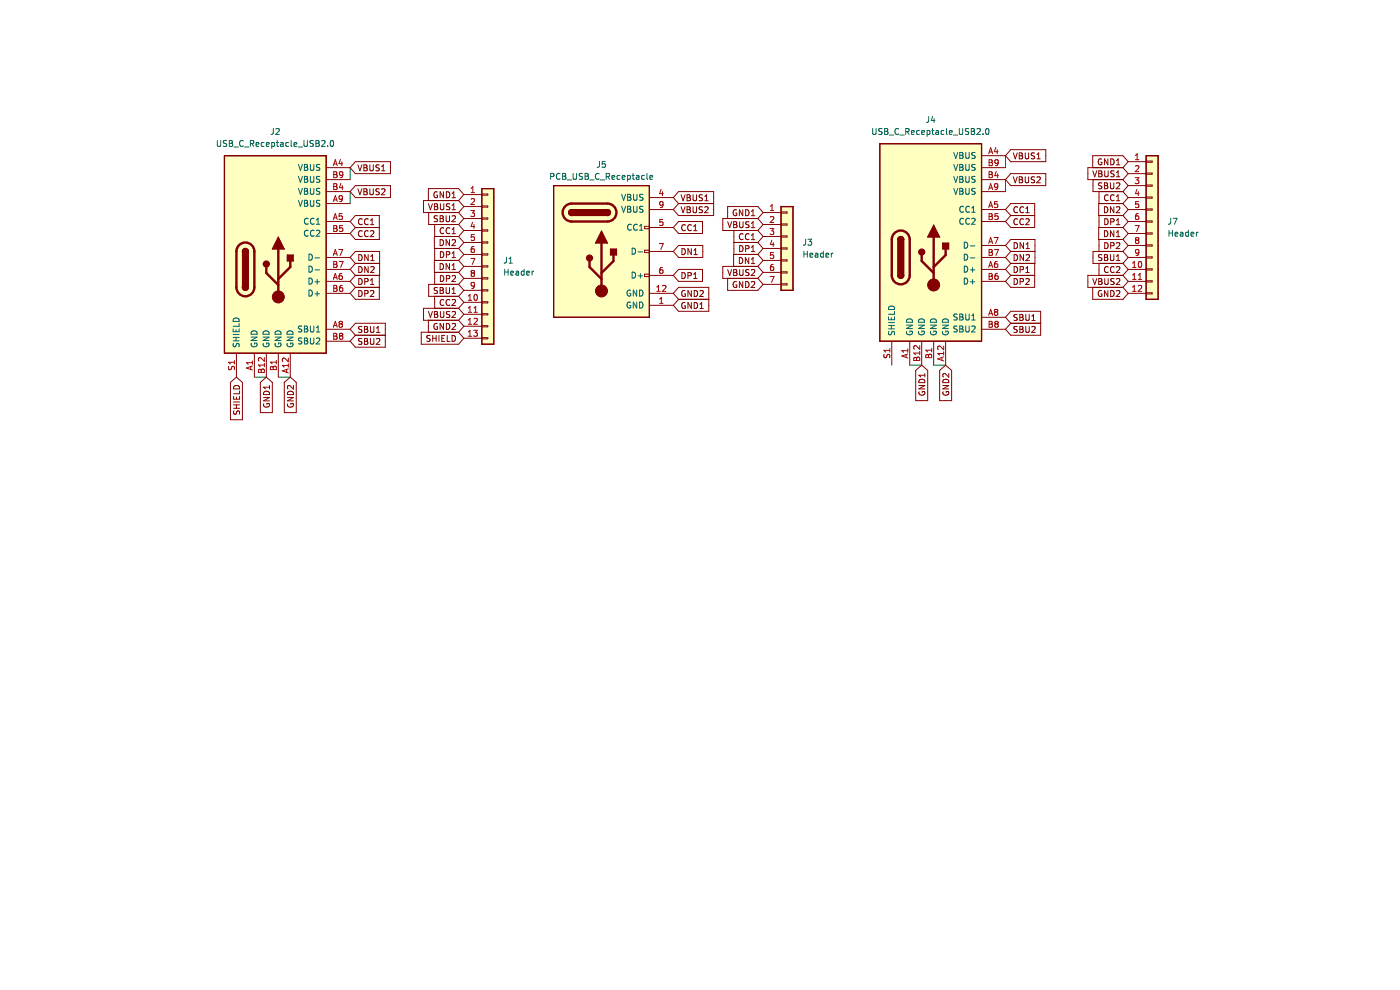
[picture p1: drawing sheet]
<svg xmlns="http://www.w3.org/2000/svg" width="297mm" height="210mm" viewBox="0 0 297 210" stroke-linecap="round" stroke-linejoin="round" font-family="sans-serif">
<path d="M102.2 40h2.6v33h-2.6z" fill-rule="evenodd" fill="#ffffc2"/>
<path d="M102.2 40h2.6v33h-2.6z" fill="none" stroke="#840000" stroke-width=".25"/>
<path d="M47.6 33h21.6v41.9h-21.6z" fill-rule="evenodd" fill="#ffffc2"/>
<path d="M47.6 33h21.6v41.9h-21.6z" fill="none" stroke="#840000" stroke-width=".25"/>
<path d="M117.4 39.4h20.4v27.9h-20.4z" fill-rule="evenodd" fill="#ffffc2"/>
<path d="M117.4 39.4h20.4v27.9h-20.4z" fill="none" stroke="#840000" stroke-width=".25"/>
<path d="M243.1 33h2.6v30.5h-2.6z" fill-rule="evenodd" fill="#ffffc2"/>
<path d="M243.1 33h2.6v30.5h-2.6z" fill="none" stroke="#840000" stroke-width=".25"/>
<path d="M165.7 43.8h2.5v17.8h-2.5z" fill-rule="evenodd" fill="#ffffc2"/>
<path d="M165.7 43.8h2.5v17.8h-2.5z" fill="none" stroke="#840000" stroke-width=".25"/>
<path d="M186.6 30.5h21.6v41.9h-21.6z" fill-rule="evenodd" fill="#ffffc2"/>
<path d="M47.6 33h21.6v41.9h-21.6zM186.6 30.5h21.6v41.9h-21.6zM102.2 40h2.6v33h-2.6zM51.4 61a.63 .63 0 0 0 .7 .6 .63 .63 0 0 0 .6-.6" fill="none" stroke="#840000" stroke-width=".25"/>
<path d="M74.3 35.6v2.5M213.3 33v2.6M213.3 38.1v2.5M74.3 40.6v2.6M193 77.5h2.5M198.1 77.5h2.5M54 80h2.5M59 80h2.6" fill="none" stroke="#009600" stroke-width=".21"/>
<g fill="none" stroke="#840000" stroke-width=".21">
<path d="M75.4 39.4h7.4v2.5h-7.4l-1.1-1.3zM75.4 34.3h7.4v2.5h-7.4l-1.1-1.2zM75.9 35l.5 1.2 .4-1.2M77.2 35h.4l.3 .2-.3 .4 .3 .1v.3l-.2 .2h-.5zM77.2 35.6h.4M78.5 35v1l.2 .2h.4l.1-.2v-1M80.5 35l-.7 .1v.3l.5 .3 .2 .3-.3 .2h-.5M80.9 36.2h.8M80.9 35.3l.4-.3v1.2M214.4 36.8h7.5v2.6h-7.5l-1.1-1.3zM214.4 31.8h7.5v2.5h-7.5l-1.1-1.3zM215 32.4l.4 1.3 .4-1.3"/>
<path d="M215 37.5l.4 1.3 .4-1.3M216.2 32.4h.4l.3 .3-.3 .3 .3 .1 .1 .4-.3 .2h-.5zM216.2 37.5h.4l.3 .2-.3 .4 .3 .1 .1 .3-.3 .3h-.5zM216.2 33h.4M216.2 38.1h.4M217.5 37.5v1l.2 .3 .4-.1 .1-.2v-1M217.5 32.4v1.1l.2 .2 .4-.1 .1-.1v-1.1M219.5 37.6h-.7v.4l.6 .2 .1 .3-.3 .3-.4-.1M219.5 32.5h-.7v.4l.6 .2 .1 .4-.3 .2-.4-.1M220 33.7h.7M220 32.8l.3-.4v1.3M220 37.6l.5-.1 .2 .4-.8 .9h.8"/>
<path d="M231.8 35.6v-2.6h6.4l1.1 1.3-1.1 1.3M231.8 36.2l.4 1.3 .5-1.3M231.9 38.1v2.5h6.3M233.1 36.2h.4l.3 .3-.3 .3 .3 .2v.3l-.2 .2h-.5zM233.1 36.8h.4M233.7 33.8a.58 .58 0 0 0-.7 .5 .58 .58 0 0 0 .8 .5v-.4h-.3M233.8 38.8l-.7 .1v.4l.5 .2 .2 .3-.3 .2h-.5M234.3 38.8h.4l.3 .2-.3 .4 .3 .1v.3l-.2 .2h-.5zM234.3 39.4h.4M234.4 36.2v1.1l.2 .2 .4-.1 .1-.1v-1.1M235 33.7v1.3l-.7-1.3v1.3M235.6 38.8v1l.2 .2h.4l.1-.2v-1"/>
<path d="M235.6 33.7a.64 .64 0 0 1 .8 .6 .64 .64 0 0 1-.8 .7zM236.4 36.3l-.7 .1v.3l.5 .3 .2 .3-.3 .2-.5-.1M236.8 38.9l.5-.1 .3 .3-.8 .9h.8M236.8 35h.8M236.8 34.1l.4-.4v1.3M236.8 36.6l.4-.4v1.3M236.8 37.5h.8M238.2 35.6h-7.4v2.5h7.4M238.2 35.6l1.1 1.2-1.1 1.3M238.2 38.1l1.1 1.3-1.1 1.2M75.4 45.7h5.1v5.1h-5.1l-1.1-1.3 1.1-1.2-1.1-1.3zM75.4 48.3h5.1"/>
<path d="M75.4 55.9h5.1M75.4 55.9l-1.1-1.3 1.1-1.3h5.1v5.1h-5.1M75.4 55.9l-1.1 1.2 1.1 1.3M75.4 58.4l-1.1 1.3 1.1 1.3M75.9 40l.5 1.3 .4-1.3M76.1 59.1a.64 .64 0 0 1 .7 .6 .64 .64 0 0 1-.7 .7zM76.1 54a.64 .64 0 0 1 .7 .6 .64 .64 0 0 1-.7 .7zM76.1 56.5a.64 .64 0 0 1 .7 .7 .64 .64 0 0 1-.7 .6zM76.8 46.5a.56 .56 0 0 0-.8 .5 .56 .56 0 0 0 .8 .5M76.8 49.1a.56 .56 0 0 0-.8 .5 .56 .56 0 0 0 .8 .5M77.2 40h.4l.3 .3-.3 .3 .3 .2v.3l-.2 .2h-.5zM77.2 40.6h.4"/>
<path d="M77.4 59.8l.6-.1v-.5l-.6-.1v1.3M78.1 46.5a.56 .56 0 0 0-.8 .5 .56 .56 0 0 0 .8 .5M78.1 49.1a.56 .56 0 0 0-.8 .5 .56 .56 0 0 0 .8 .5M78.1 54v1.3l-.7-1.3v1.3M78.1 56.5v1.3l-.7-1.3v1.3M78.5 40v1.1l.2 .2h.4l.1-.2v-1.1M78.6 47.7h.7M78.6 46.8l.4-.4v1.3M78.6 59.4l.4-.3v1.3M78.6 49.1l.5-.2 .2 .4-.8 .9h.8M78.6 55.3h.8M78.6 56.7l.5-.2 .3 .4-.8 .9h.8"/>
<path d="M78.6 54.4l.4-.4v1.3M80.5 40.1l-.7 .1v.3l.5 .3 .2 .3-.3 .2h-.5M80.5 58.4v5.1h-5.1l-1.1-1.3 1.1-1.2M80.9 40.2l.5-.2 .3 .4-.8 .9h.8M90.9 43.2l.4 1.3 .4-1.3M90.9 45.1v2.5h6.4M92.2 43.2h.4l.2 .3-.2 .3 .2 .1 .1 .3-.3 .3h-.4zM92.2 43.8h.4M92.2 47.6v2.6M92.2 52.7v2.5M92.8 40.7a.58 .58 0 0 0-.8 .6 .58 .58 0 0 0 .8 .5v-.4h-.2M92.8 45.8l-.6 .1v.3l.5 .3 .1 .3-.2 .2h-.5"/>
<path d="M93.4 55.9a.64 .64 0 0 1 .7 .6 .64 .64 0 0 1-.7 .7zM93.4 50.8a.64 .64 0 0 1 .7 .7 .64 .64 0 0 1-.7 .6zM93.4 45.8h.4l.2 .2-.2 .4 .2 .1 .1 .3-.2 .2h-.5zM93.4 46.4h.4M93.4 53.4a.64 .64 0 0 1 .8 .6 .64 .64 0 0 1-.8 .6zM93.4 43.2v1l.3 .3 .3-.1 .2-.2v-1M93.4 58.5a.64 .64 0 0 1 .8 .6 .64 .64 0 0 1-.8 .6zM94.1 40.7v1.2l-.7-1.2v1.2M94.2 48.4a.56 .56 0 0 0-.8 .5 .56 .56 0 0 0 .8 .5M94.6 45.8v1l.3 .2h.3l.2-.2v-1M94.7 40.7a.64 .64 0 0 1 .7 .6 .64 .64 0 0 1-.7 .6zM94.7 54h.6l.1-.5-.7-.1v1.2"/>
<path d="M94.7 59.1h.6l.1-.5-.7-.1v1.2M95.4 50.8v1.3l-.8-1.3v1.3M95.4 55.9v1.3l-.8-1.3v1.3M95.4 48.4a.56 .56 0 0 0-.8 .5 .56 .56 0 0 0 .8 .5M95.4 43.3h-.6v.4l.5 .2 .1 .3-.2 .3-.5-.1M95.9 51l.5-.2 .2 .4-.8 .9h.8M95.9 45.9l.5-.1 .2 .3-.8 .9h.8M95.9 58.6l.5-.1 .2 .3-.8 .9h.8M95.9 41l.4-.3v1.2M95.9 43.6l.4-.4v1.3M95.9 48.7l.4-.4v1.3M95.9 53.7l.4-.3v1.2"/>
<path d="M95.9 56.3l.4-.4v1.3M95.9 57.2h.7M95.9 44.5h.7M95.9 49.6h.7M95.9 41.9h.7M95.9 54.6h.7M97.3 42.5h-7.4v2.6h7.4M97.3 50.2h-5.2v2.5h5.2M97.3 55.2h-5.2v2.6h5.2l1.1-1.3M97.3 55.2l1.1 1.3M97.3 45.1l1.1 1.3M97.3 42.5l1.1 1.3"/>
<path d="M97.3 47.6l1.1 1.3M97.3 50.2l1.1 1.2M97.3 52.7l1.1 1.3M98.4 41.3l-1.1-1.3h-6.4v2.5M98.4 59.1l-1.1-1.3h-5.1v2.5M98.4 59.1l-1.1 1.2M98.4 54h3.8M98.4 56.5h3.8M98.4 46.4h3.8M98.4 46.4l-1.1 1.2M98.4 43.8h3.8M98.4 43.8l-1.1 1.3"/>
<path d="M98.4 48.9l-1.1 1.3M98.4 41.3l-1.1 1.2M98.4 51.4l-1.1 1.3M98.4 54l-1.1 1.2M98.4 59.1h3.8M98.4 48.9h3.8M98.4 51.4h3.8M98.4 41.3h3.8M102.2 41.1h1.3v.3h-1.3zM102.2 43.7h1.3v.2h-1.3zM102.2 46.2h1.3v.3h-1.3zM102.2 48.8h1.3v.2h-1.3z"/>
<path d="M102.2 51.3h1.3v.3h-1.3zM102.2 53.8h1.3v.3h-1.3zM102.2 56.4h1.3v.2h-1.3zM102.2 58.9h1.3v.3h-1.3zM144 40.6h7.4v5.1h-7.4l-1.2-1.2 1.2-1.3-1.2-1.3zM144 57.1h5v2.6h-5l-1.2-1.3zM144 52.1h5.1v2.5h-5.1l-1.2-1.3zM144 47h5v2.5h-5l-1.2-1.2zM144 43.2h7.4M144.5 43.9l.4 1.2 .4-1.2M144.5 41.3l.4 1.3 .4-1.3M144.7 57.8a.64 .64 0 0 1 .7 .7 .64 .64 0 0 1-.7 .6z"/>
<path d="M144.7 52.7a.64 .64 0 0 1 .7 .7 .64 .64 0 0 1-.7 .6zM145.4 47.8a.56 .56 0 0 0-.8 .5 .56 .56 0 0 0 .8 .5M145.8 41.3h.4l.2 .3-.2 .3 .2 .1 .1 .3-.3 .3h-.4zM145.8 41.9h.4M145.8 43.9h.4l.2 .2-.2 .4 .2 .1 .1 .3-.3 .2h-.4zM145.8 44.5h.4M145.9 58.5l.6-.1 .1-.5-.7-.1v1.3M146.7 47.8a.56 .56 0 0 0-.8 .5 .56 .56 0 0 0 .8 .5M146.7 52.7v1.3l-.8-1.3v1.3M147 41.3v1l.3 .3 .3-.1 .2-.2v-1M147 43.9v1l.3 .2h.3l.2-.2v-1M147.2 48.9h.7"/>
<path d="M147.2 59.1h.7M147.2 48l.3-.3v1.2M147.2 58.2l.3-.4v1.3M147.2 54h.7M147.2 53.1l.4-.4v1.3M149 41.4h-.6v.4l.5 .2 .1 .3-.2 .3-.5-.1M149 43.9l-.6 .1v.3l.5 .3 .1 .3-.2 .2h-.5M149.5 44l.5-.1 .2 .3-.8 .9h.8M149.5 42.6h.7M149.5 41.7l.4-.4v1.3M154.4 59.1v2.5h6.4l1.1-1.3-1.1-1.2M154.4 46.4v-2.6h6.4l1.1 1.3-1.1 1.3"/>
<path d="M154.4 57.2l.4 1.3 .4-1.3M154.4 47l.4 1.3 .4-1.3M155.6 57.2h.5l.2 .2-.2 .4 .2 .1 .1 .3-.3 .3h-.5zM155.6 57.8h.5M155.6 47h.5l.2 .3-.2 .3 .2 .2 .1 .3-.3 .2h-.5zM155.6 47.6h.5M155.7 48.9v5.1M155.7 51.4h5.1M156.2 59.8a.58 .58 0 0 0-.7 .6 .58 .58 0 0 0 .8 .5v-.5h-.2M156.2 44.5a.58 .58 0 0 0-.7 .6 .58 .58 0 0 0 .8 .5v-.4h-.2M156.9 54.6a.64 .64 0 0 1 .7 .7 .64 .64 0 0 1-.7 .6zM156.9 57.2v1l.3 .3 .3-.1 .1-.2v-1"/>
<path d="M156.9 52.1a.64 .64 0 0 1 .7 .6 .64 .64 0 0 1-.7 .7zM156.9 47v1.1l.3 .2 .3-.1 .1-.1v-1.1M157.6 44.5v1.3l-.7-1.3v1.3M157.6 59.7v1.3l-.7-1.3v1.3M157.6 49.7a.56 .56 0 0 0-.8 .5 .56 .56 0 0 0 .8 .5M158.2 59.7a.64 .64 0 0 1 .7 .7 .64 .64 0 0 1-.7 .6zM158.2 44.5a.64 .64 0 0 1 .7 .6 .64 .64 0 0 1-.7 .7zM158.2 52.8l.6-.1v-.5l-.6-.1v1.3M158.8 54.6v1.3l-.7-1.3v1.3M158.9 49.7a.56 .56 0 0 0-.8 .5 .56 .56 0 0 0 .8 .5M158.9 57.2l-.7 .1v.4l.6 .2 .1 .3-.2 .3-.5-.1M158.9 47.1h-.7v.4l.6 .3 .1 .3-.2 .2-.5-.1"/>
<path d="M159.4 50.8h.7M159.4 59.8l.5-.1 .2 .4-.8 .9h.8M159.4 57.3l.5-.1 .2 .3-.8 1h.8M159.4 55.9h.7M159.4 53.4h.7M159.4 45.8h.7M159.4 48.3h.7M159.4 44.8l.4-.3v1.3M159.4 47.4l.4-.4v1.3M159.4 49.9l.4-.3v1.2M159.4 52.5l.4-.4v1.3M159.4 55l.4-.4v1.3"/>
<path d="M160.8 54h-5.2v2.5M160.8 56.5h-7.5v2.6h7.5M160.8 46.4h-7.5v2.5h7.5M160.8 56.5l1.1 1.3-1.1 1.3M160.8 46.4l1.1 1.2-1.1 1.3M160.8 48.9l1.1 1.3-1.1 1.2M160.8 51.4l1.1 1.3-1.1 1.3M160.8 54l1.1 1.2-1.1 1.3M214.4 43.2h5.1v5.1h-5.1l-1.1-1.3 1.1-1.3-1.1-1.2zM214.4 45.7h5.1M214.4 53.3l-1.1-1.2 1.1-1.3h5.2v5.1h-5.2M214.4 53.3h5.2"/>
<path d="M214.4 58.4h5.1M214.4 55.9l-1.1 1.2 1.1 1.3M214.4 53.3l-1.1 1.3 1.1 1.3M215.1 54a.64 .64 0 0 1 .8 .6 .64 .64 0 0 1-.8 .7zM215.1 56.5a.64 .64 0 0 1 .8 .7 .64 .64 0 0 1-.8 .6zM215.1 59.1a.64 .64 0 0 1 .8 .6 .64 .64 0 0 1-.8 .7zM215.1 51.5a.64 .64 0 0 1 .8 .6 .64 .64 0 0 1-.8 .6zM215.9 46.5a.56 .56 0 0 0-.8 .5 .56 .56 0 0 0 .8 .5M215.9 44a.56 .56 0 0 0-.8 .5 .56 .56 0 0 0 .8 .5M216.4 57.2h.6l.1-.5-.7-.2v1.3M216.4 59.8l.6-.1 .1-.5-.7-.1v1.3M217.1 46.5a.56 .56 0 0 0-.8 .5 .56 .56 0 0 0 .8 .5"/>
<path d="M217.1 44a.56 .56 0 0 0-.8 .5 .56 .56 0 0 0 .8 .5M217.1 51.5v1.2l-.7-1.2v1.2M217.1 54v1.3l-.7-1.3v1.3M217.6 46.5l.5-.1 .2 .4-.7 .9h.7M217.6 57.8h.7M217.6 59.2l.5-.1 .2 .3-.7 1h.7M217.6 45.1h.7M217.6 44.2l.4-.3v1.2M217.6 56.9l.4-.4v1.3M217.7 54.1l.5-.1 .2 .4-.8 .9h.8M217.7 52.7h.7M217.7 51.8l.3-.3v1.2"/>
<path d="M219.5 55.9v5.1h-5.1l-1.1-1.3 1.1-1.3M231.8 59.1l.4 1.3 .5-1.3M233.1 59.7h.4M233.1 59.1h.4l.3 .2-.3 .4 .3 .1v.3l-.2 .3h-.5zM233.1 40.6v2.6M233.1 45.7v2.6M233.1 50.8v2.5M233.1 55.9v2.5M233.8 54.1h-.7v.4l.5 .2 .2 .3-.3 .3-.5-.1M234.3 48.9a.64 .64 0 0 1 .7 .7 .64 .64 0 0 1-.7 .6zM234.3 54h.4l.3 .3-.3 .3 .3 .1v.3l-.2 .3h-.5zM234.3 54.6h.4"/>
<path d="M234.3 43.9a.64 .64 0 0 1 .7 .6 .64 .64 0 0 1-.7 .6zM234.4 46.4a.64 .64 0 0 1 .7 .6 .64 .64 0 0 1-.7 .7zM234.4 59.1v1l.2 .3 .4-.1 .1-.2v-1M234.4 51.5a.64 .64 0 0 1 .7 .6 .64 .64 0 0 1-.7 .6zM235.1 41.4a.56 .56 0 0 0-.8 .5 .56 .56 0 0 0 .8 .6M235.1 56.7a.56 .56 0 0 0-.8 .5 .56 .56 0 0 0 .8 .5M235.6 54v1l.2 .3 .4-.1 .1-.2v-1M235.6 47.1l.6-.1 .1-.5-.7-.1v1.3M235.6 52.1h.6l.1-.5-.7-.1v1.2M236.3 43.9v1.2l-.7-1.2v1.2M236.3 48.9v1.3l-.7-1.3v1.3M236.4 41.4a.56 .56 0 0 0-.8 .5 .56 .56 0 0 0 .8 .6"/>
<path d="M236.4 56.7a.56 .56 0 0 0-.8 .5 .56 .56 0 0 0 .8 .5M236.4 59.1l-.7 .1v.4l.5 .2 .2 .3-.3 .3-.5-.1M236.8 47.7h.8M236.8 50.2h.8M236.8 55.3h.8M236.8 56.7l.5-.2 .3 .4-.8 .9h.8M236.8 59.2l.5-.1 .3 .3-.8 1h.8M236.8 51.6l.5-.1 .3 .3-.8 .9h.8M236.8 44l.5-.1 .3 .3-.8 .9h.8M236.8 42.6h.8M236.8 41.7l.4-.4v1.3M236.8 46.8l.4-.4v1.3"/>
<path d="M236.8 49.3l.4-.4v1.3M236.8 54.4l.4-.4v1.3M238.2 48.3h-5.1v2.5h5.1M238.2 43.2h-5.1v2.5h5.1M238.2 53.3h-6.3v2.6h6.3M238.2 58.4h-7.4v2.6h7.4M238.2 53.3l1.1 1.3-1.1 1.3M238.2 58.4l1.1 1.3-1.1 1.3M238.2 55.9l1.1 1.2-1.1 1.3M238.2 50.8l1.1 1.3-1.1 1.2M238.2 45.7l1.1 1.3-1.1 1.3M238.2 48.3l1.1 1.2-1.1 1.3"/>
<path d="M238.2 40.6l1.1 1.3-1.1 1.3M238.2 43.2l1.1 1.3-1.1 1.2M75.4 68.6h6.3v5.1h-6.3l-1.1-1.3 1.1-1.3-1.1-1.3zM75.4 71.1h6.3M75.4 61h5.1M76.1 61.6a.64 .64 0 0 1 .7 .7 .64 .64 0 0 1-.7 .6zM76.8 69.3l-.7 .1v.3l.6 .3 .1 .3-.3 .2h-.5M76.8 71.8l-.7 .1v.4l.6 .2 .1 .3-.3 .3-.5-.1M77.3 69.2h.4l.3 .3-.3 .3 .3 .2v.3l-.2 .2h-.5zM77.3 71.8h.4l.3 .2-.3 .4 .3 .1v.3l-.2 .3h-.5zM77.3 72.4h.4M77.3 69.8h.4"/>
<path d="M77.4 62.3l.6-.1v-.5l-.6-.1v1.3M78.6 69.2v1.1l.2 .2h.4l.1-.2v-1.1M78.6 71.8v1l.2 .3 .4-.1 .1-.2v-1M78.6 61.7l.5-.1 .2 .4-.8 .9h.8M78.6 60.4h.7M79.9 71.9l.4-.1 .3 .3-.8 1h.8M79.9 70.5h.7M79.9 69.6l.3-.4v1.3M90.9 67.9v2.6M90.9 66.1l.4 1.2 .4-1.2M91.3 71.2l-.7 .1v.3l.5 .3 .2 .3-.3 .2h-.5M91.8 71.1v1.3"/>
<path d="M91.8 71.8h.7M92.2 66.1h.4l.2 .2-.2 .4 .2 .1 .1 .3-.3 .2h-.4zM92.2 66.7h.4M92.2 62.9v2.5M92.5 71.1v1.3M92.8 68.7a.58 .58 0 0 0-.8 .6 .58 .58 0 0 0 .8 .5v-.5h-.2M92.8 61.1h-.6v.4l.5 .2 .1 .3-.2 .3-.5-.1M93.1 71.1v1.3M93.4 61h.4l.2 .2-.2 .4 .2 .1 .1 .3-.2 .3h-.5zM93.4 61.6h.4M93.4 66.1v1l.3 .2h.3l.2-.2v-1M93.7 71.8h.5"/>
<path d="M94.1 68.6v1.3l-.7-1.3v1.3M94.2 63.7a.56 .56 0 0 0-.8 .5 .56 .56 0 0 0 .8 .5M94.3 71.1h-.6v1.3h.6M94.6 61v1l.3 .3 .3-.1 .2-.2v-1M94.7 68.6a.64 .64 0 0 1 .7 .6 .64 .64 0 0 1-.7 .7zM94.9 71.1v1.3h.6M95.4 63.7a.56 .56 0 0 0-.8 .5 .56 .56 0 0 0 .8 .5M95.4 66.1l-.6 .1v.4l.5 .2 .1 .3-.2 .2h-.5M95.9 71.1a.64 .64 0 0 1 .7 .7 .64 .64 0 0 1-.7 .6zM95.9 68.7l.5-.1 .2 .4-.8 .9h.8M95.9 63.7l.5-.2 .2 .4-.8 .9h.8M95.9 66.2l.5-.1 .2 .3-.8 .9h.8"/>
<path d="M95.9 62.3h.7M95.9 61.4l.4-.4v1.3M97.3 67.9l1.1 1.3M97.3 65.4h-7.4v2.5h7.4M97.3 70.5h-7.9v2.5h7.9l1.1-1.3M97.3 65.4l1.1 1.3M97.3 70.5l1.1 1.2M97.3 62.9l1.1 1.2M97.3 60.3h-6.4v2.6h6.4M97.3 60.3l1.1 1.3M98.4 69.2l-1.1 1.3M98.4 66.7h3.8"/>
<path d="M98.4 66.7l-1.1 1.2M98.4 71.7h3.8M98.4 64.1l-1.1 1.3M98.4 61.6h3.8M98.4 61.6l-1.1 1.3M98.4 64.1h3.8M98.4 69.2h3.8M102.2 69.1h1.3v.2h-1.3zM102.2 61.5h1.3v.2h-1.3zM102.2 64h1.3v.3h-1.3zM102.2 66.5h1.3v.3h-1.3zM102.2 71.6h1.3v.3h-1.3z"/>
<path d="M144 61h6.4v5h-6.4l-1.2-1.2 1.2-1.3-1.2-1.3zM144 63.5h6.4M145.3 61.7a.58 .58 0 0 0-.7 .6 .58 .58 0 0 0 .8 .5v-.4h-.2M145.3 64.2a.58 .58 0 0 0-.7 .6 .58 .58 0 0 0 .8 .5v-.4h-.2M146.7 61.6v1.3l-.8-1.3v1.3M146.7 64.2v1.2l-.8-1.2v1.2M147.3 61.6a.64 .64 0 0 1 .7 .7 .64 .64 0 0 1-.7 .6zM147.3 64.2a.64 .64 0 0 1 .7 .6 .64 .64 0 0 1-.7 .6zM148.5 61.7l.5-.1 .2 .4-.8 .9h.8M148.5 65.4h.7M148.5 64.5l.3-.3v1.2M194.3 78.6l1.2-1.1 1.3 1.1v6.4h-2.5z"/>
<path d="M196.2 79.2v.8M196.2 79.6h-1.3l.4 .4M199.3 78.6l1.3-1.1 1.3 1.1v6.4h-2.6zM201.3 79.2v.8l-.9-.8-.4 .3 .1 .5M214.4 66h6.4v5.1h-6.4l-1.1-1.3 1.1-1.2-1.1-1.3zM214.4 68.6h6.4M215.8 69.3l-.7 .1v.3l.6 .3 .1 .3-.2 .2h-.5M215.8 66.8h-.7v.4l.6 .2 .1 .3-.2 .3-.5-.1M216.3 69.2h.5l.2 .3-.2 .3 .2 .2 .1 .3-.3 .2h-.5zM216.3 69.8h.5M216.3 66.7h.5l.2 .2-.2 .4 .2 .1 .1 .3-.3 .3h-.5zM216.3 67.3h.5"/>
<path d="M217.6 69.2v1.1l.3 .2h.3l.1-.2v-1.1M217.6 66.7v1l.3 .3 .3-.1 .1-.2v-1M218.9 69.4l.5-.2 .2 .4-.8 .9h.8M218.9 68h.7M218.9 67.1l.3-.4v1.3M231.8 61v2.5h6.4l1.1-1.3-1.1-1.2M233.7 61.7a.58 .58 0 0 0-.7 .6 .58 .58 0 0 0 .8 .5v-.4h-.3M235 61.6v1.3l-.7-1.3v1.3M235.6 61.6a.64 .64 0 0 1 .8 .7 .64 .64 0 0 1-.8 .6zM236.8 61.7l.5-.1 .3 .4-.8 .9h.8M48.9 81.1l1.3-1.1 1.2 1.1v7.9h-2.5zM49.6 84.1v.6h1.2v-.6"/>
<path d="M49.6 86.6h1.2M49.6 85.9h1.2M49.6 85.3h1.2M49.6 87.2l.1 .6h.3l.3-.5 .3-.1 .2 .2v.5M49.6 82a.68 .68 0 0 1 .8-.2 .68 .68 0 0 1 .4 .7h-1.2zM50.2 84.3v.4M50.2 85.9v.7M50.8 82.9v.6h-1.2M55.2 81.1l1.3-1.1 1.3 1.1v6.4h-2.6zM55.9 84.3h1.3l-1.3 .7h1.3M56 85.6a.58 .58 0 0 0 .6 .8 .58 .58 0 0 0 .5-.8h-.5v.2M56.1 83.1a.66 .66 0 0 1 .7-.1 .66 .66 0 0 1 .4 .7h-1.3z"/>
<path d="M57.2 81.8v.7M57.2 82.1h-1.3l.4 .4M60.3 81.1l1.3-1.1 1.3 1.1v6.4h-2.6zM61 84.3h1.3l-1.3 .7h1.3M61 85.6a.58 .58 0 0 0 .6 .8 .58 .58 0 0 0 .5-.8h-.4v.2M61 83.2a.68 .68 0 0 1 .8-.2 .68 .68 0 0 1 .5 .7h-1.3zM62.3 81.8v.8l-1-.8-.3 .2 .1 .5M194.9 81.8h1.3l-1.3 .7h1.3M195 83.1a.58 .58 0 0 0 .6 .7 .58 .58 0 0 0 .5-.8h-.4v.3M195 80.7a.68 .68 0 0 1 .8-.2 .68 .68 0 0 1 .4 .7h-1.3zM200 81.8h1.3l-1.3 .7h1.3M200.1 83.1a.58 .58 0 0 0 .6 .7 .58 .58 0 0 0 .5-.8h-.5v.3"/>
<path d="M200.1 80.7a.68 .68 0 0 1 .8-.2 .68 .68 0 0 1 .4 .7h-1.3z"/>
</g>
<g fill="none" stroke="#a90000" stroke-width=".21">
<path d="M99.9 40l.4-.4v1.3M99.9 44.7h.8l-.5 .5 .4 .1v.5l-.2 .1-.5-.1M99.9 54.8h.8l-.5 1.3M99.9 40.9h.8M99.9 42.2l.5-.1 .3 .4-.8 .9h.8M100.2 57.9l-.3-.2 .3-.3h.2l.3 .2-.3 .3M100.2 57.9l-.3 .3 .1 .3 .2 .1h.3l.2-.2v-.2l-.3-.3M100.2 57.9h.2M100.2 47.1l-.3 1h.8M100.5 47.6v.9M100.5 52.3h-.3l-.2 .3-.1 .7 .3 .3 .4-.2-.1-.6h-.3l-.3 .2M100.6 49.7h-.6l-.1 .7 .6-.1 .1 .6-.2 .1-.5-.1"/>
<path d="M99.3 63.7h.8M99.3 62.8l.4-.4v1.3M99.3 65.3l.4-.3v1.3M99.3 67.9l.4-.4v1.3M99.3 70.4l.4-.3v1.2M99.3 66.3h.8M99.3 68.8h.8M99.3 71.3h.8M100.5 70.1h.8l-.4 .4 .3 .2v.5l-.2 .1-.5-.1M100.5 67.6l.5-.1 .3 .4-.8 .9h.8M100.5 66.3h.8M100.5 65.3l.4-.3v1.3"/>
<path d="M100.7 62.6l.2-.2a.68 .68 0 0 1 .4 .7 .68 .68 0 0 1-.4 .6l-.4-.5zM100.7 60.4l-.3 .3-.3-.1-.1-.6 .4-.1 .3 .2-.1 .8-.2 .2-.3 .1"/>
</g>
<g fill="none" stroke="#006464" stroke-width=".21">
<path d="M107.1 57.1v1.3M107.1 57.7h.7M107.4 54.6v1l-.5 .2M107.8 57.1v1.3M108 55.8h.7M108 54.9l.3-.3v1.2M108.3 57.9l.6-.1v-.2l-.4-.1-.2 .2 .1 .6h.5M109.5 57.6h.5v.8M110 57.8l-.6 .3 .2 .3 .4-.1M111.2 57.6l-.4-.1-.2 .3 .1 .5h.5M111.2 57.1v1.3M111.7 57.9l.6-.1v-.2l-.4-.1-.2 .2 .1 .6h.5"/>
<path d="M112.9 57.5v.9M113.2 57.5l-.3 .3"/>
</g>
<path d="M50.2 61a1.9 1.9 0 0 0 1.9 1.9 1.9 1.9 0 0 0 1.9-1.9" fill="none" stroke="#840000" stroke-width=".51"/>
<path d="M51.4 61h1.3a.63 .63 0 0 1-.6 .6 .63 .63 0 0 1-.7-.6z" fill-rule="evenodd" fill="#840000"/>
<path d="M51.4 61a.63 .63 0 0 0 .7 .6 .63 .63 0 0 0 .6-.6" fill="none" stroke="#840000" stroke-width=".25"/>
<path d="M51.4 53.3h1.3v7.7h-1.3z" fill-rule="evenodd" fill="#840000"/>
<path d="M51.4 53.3v7.7h1.3v-7.7M51.4 53.3h1.3M51.4 53.3a.63 .63 0 0 1 .7-.6 .63 .63 0 0 1 .6 .6" fill="none" stroke="#840000" stroke-width=".25"/>
<path d="M51.6 52.9a.63 .63 0 0 1 .7-.1 .63 .63 0 0 1 .4 .5h-1.3z" fill-rule="evenodd" fill="#840000"/>
<path d="M51.4 53.3a.63 .63 0 0 1 .7-.6 .63 .63 0 0 1 .6 .6" fill="none" stroke="#840000" stroke-width=".25"/>
<path d="M50.2 53.3a1.9 1.9 0 0 1 1.9-1.9 1.9 1.9 0 0 1 1.9 1.9" fill="none" stroke="#840000" stroke-width=".51"/>
<circle cx="56.5" cy="56" r=".63" fill="#840000"/>
<circle cx="56.5" cy="56" r=".63" fill="none" stroke="#840000" stroke-width=".25"/>
<circle cx="59" cy="63" r="1.27" fill="#840000"/>
<circle cx="59" cy="63" r="1.27" fill="none" stroke="#840000" stroke-width=".21"/>
<path d="M50.2 53.3v7.7M54 53.3v7.7M56.5 56.6v1.3l2.5 2.5M59 52.8v10.2M61.6 55.4v1.2l-2.6 2.6" fill="none" stroke="#840000" stroke-width=".51"/>
<path d="M59 50.3l1.3 2.5h-2.5z" fill="#840000"/>
<path d="M59 50.3l1.3 2.5h-2.5z" fill="none" stroke="#840000" stroke-width=".25"/>
<path d="M60.9 54.1h1.3v1.3h-1.3z" fill-rule="evenodd" fill="#840000"/>
<path d="M117.4 39.4h20.4v27.9h-20.4zM60.9 54.1h1.3v1.3h-1.3zM121.3 44.5a.63 .63 0 0 0-.7 .6 .63 .63 0 0 0 .7 .6" fill="none" stroke="#840000" stroke-width=".25"/>
<g fill="none" stroke="#840000" stroke-width=".21">
<path d="M69.2 35.6h5.1M69.2 38.1h5.1M69.2 47h5.1M69.2 59.7h5.1M69.2 54.6h5.1M69.2 43.2h5.1M69.2 40.6h5.1M69.2 49.5h5.1M69.2 57.1h5.1M136.7 48h1.1v.5h-1.1zM136.7 53.1h1.1v.5h-1.1zM136.7 58.2h1.1v.5h-1.1z"/>
<path d="M50.2 74.9v5.1M54 74.9v5.1M56.5 74.9v5.1M59 74.9v5.1M61.6 74.9v5.1M69.2 69.8h5.1M69.2 62.2h5.1M69.2 72.4h5.1"/>
</g>
<g fill="none" stroke="#006464" stroke-width=".21">
<path d="M46.1 29.8v1l.2 .3 .4-.1 .1-.2v-1M48.1 29.9h-.7v.4l.6 .2 .1 .3-.2 .3-.5-.1M48.6 29.8h.5l.2 .2-.2 .4 .2 .1 .1 .3-.3 .3h-.5zM48.6 30.4h.5M49.6 31.2h1M51.6 29.9a.56 .56 0 0 0-.8 .5 .56 .56 0 0 0 .8 .5M51.8 31.2h1M53.1 30.5l.6-.1 .1-.5-.7-.1v1.3M53.4 30.5l.4 .6M54.3 30.6l.6-.1v-.2l-.4-.1-.2 .2 .1 .6h.5M56 30.3l-.3-.1-.3 .3 .1 .5h.5M56.5 30.6l.6-.1-.1-.2-.3-.1-.2 .2 .1 .6h.4"/>
<path d="M57.7 30.3l.3-.1 .3 .3-.2 .5h-.4M57.7 30.2v1.3M58 27.3l-.1 1-.4 .2M58.5 27.4l.5-.1 .3 .3-.8 .9h.8M58.6 30.2h.5M58.8 29.8v1.1l.3 .2M59.5 30.3h.5l.1 .8M60.1 30.5l-.6 .3 .1 .3 .5-.1M61.2 30.3l-.3-.1-.3 .3 .1 .5h.5M61.8 29.8v1.1l.1 .2M62.4 30.6l.6-.1-.1-.2-.4-.1-.1 .2v.6h.5M63.2 31.2h1"/>
<path d="M63.3 34.9l.4 1.2 .5-1.2M63.3 40l.4 1.2 .5-1.2M63.3 37.4l.4 1.3 .5-1.3M64.5 29.8v1l.2 .3 .4-.1 .1-.2v-1M64.6 34.9h.4l.2 .2-.2 .4 .2 .1 .1 .3-.2 .2h-.5zM64.6 37.4h.4l.2 .3-.2 .3 .2 .1 .1 .3-.2 .3h-.5zM64.6 40h.4l.2 .2-.2 .4 .2 .1 .1 .3-.2 .2h-.5zM64.6 35.5h.4M64.6 38h.4M65.8 34.9v1l.3 .2h.4l.1-.2v-1M65.8 37.4v1l.3 .3 .4-.1 .1-.2v-1M65.8 40v1l.3 .2h.4l.1-.2v-1"/>
<path d="M66.5 29.9h-.7v.4l.6 .2 .1 .3-.3 .3-.4-.1M67 29.8h.4l.3 .2-.3 .4 .3 .1v.3l-.2 .3h-.5zM67 30.4h.4M67.8 34.9l-.6 .1v.4l.5 .2 .1 .3-.2 .2h-.5M67.8 37.5h-.6v.4l.5 .2 .1 .3-.2 .3-.5-.1M68.2 29.9l.5-.1 .3 .4-.8 .9h.8M69.5 30.9v.2M70.2 29.9l.1-.1a.68 .68 0 0 1 .5 .6 .68 .68 0 0 1-.5 .7l-.3-.5zM63.3 42.5l.4 1.3 .5-1.3M64.6 42.5h.4l.2 .2-.2 .4 .2 .1 .1 .3-.2 .3h-.5zM64.6 43.1h.4M64.6 40.6h.4"/>
<path d="M65.4 46.4a.56 .56 0 0 0-.8 .5 .56 .56 0 0 0 .8 .5M65.4 49a.56 .56 0 0 0-.8 .5 .56 .56 0 0 0 .8 .5M65.5 53.9a.64 .64 0 0 1 .8 .7 .64 .64 0 0 1-.8 .6zM65.5 56.5a.64 .64 0 0 1 .8 .6 .64 .64 0 0 1-.8 .6zM65.5 59a.64 .64 0 0 1 .8 .6 .64 .64 0 0 1-.8 .7zM65.8 42.5v1l.3 .3 .4-.1 .1-.2v-1M66.6 46.4a.56 .56 0 0 0-.8 .5 .56 .56 0 0 0 .8 .5M66.6 49a.56 .56 0 0 0-.8 .5 .56 .56 0 0 0 .8 .5M66.8 59.8h1M66.8 54.7h1M66.8 57.2h1M67.1 49l.5-.2 .2 .4-.7 .9h.7"/>
<path d="M67.1 47.6h.7M67.1 46.7l.4-.4v1.3M67.3 59.3v1M67.8 40l-.6 .1v.3l.5 .3 .1 .3-.2 .2h-.5M67.8 42.6h-.6v.4l.5 .2 .1 .3-.2 .3-.5-.1M49.5 72.3h1.2M49.5 69.8v.6h1.2v-.6M49.5 71.6h1.2M49.5 71h1.2M49.5 72.8l.1 .7h.3l.3-.5 .3-.2 .2 .3v.5M49.6 67.6a.66 .66 0 0 1 .8-.1 .66 .66 0 0 1 .3 .7h-1.2zM50.1 69.9v.5"/>
<path d="M50.1 71.6v.7M50.7 68.6v.6h-1.2M53.3 71.5h1.2l-1.2 .7h1.2M53.3 72.8a.58 .58 0 0 0 .6 .8 .58 .58 0 0 0 .5-.8h-.4v.2M53.3 70.4a.68 .68 0 0 1 .8-.2 .68 .68 0 0 1 .4 .7h-1.2zM55.8 71.5h1.3l-1.3 .7h1.3M55.9 72.8a.58 .58 0 0 0 .6 .8 .58 .58 0 0 0 .5-.8h-.5v.2M55.9 70.4a.68 .68 0 0 1 .8-.2 .68 .68 0 0 1 .4 .7h-1.3zM58.4 71.5h1.2l-1.2 .7h1.2M58.4 72.8a.58 .58 0 0 0 .6 .8 .58 .58 0 0 0 .5-.8h-.4v.2M58.4 70.4a.68 .68 0 0 1 .8-.2 .68 .68 0 0 1 .4 .7h-1.2zM60.9 71.5h1.3l-1.3 .7h1.3"/>
<path d="M61 72.8a.58 .58 0 0 0 .5 .8 .58 .58 0 0 0 .5-.8h-.4v.2M61 70.4a.68 .68 0 0 1 .7-.2 .68 .68 0 0 1 .5 .7h-1.3zM64 69.2l-.6 .1v.3l.5 .3 .1 .3-.2 .2h-.5M64 71.8h-.6v.4l.5 .2 .1 .3-.2 .3-.5-.1M64.6 69.2h.4l.2 .2-.2 .4 .2 .1 .1 .3-.2 .2h-.5zM64.6 71.7h.4l.2 .2-.2 .4 .2 .1 .1 .3-.2 .3h-.5zM64.6 69.8h.4M64.6 72.3h.4M65.5 61.5a.64 .64 0 0 1 .8 .7 .64 .64 0 0 1-.8 .6zM65.8 69.2v1l.3 .2h.4l.1-.2v-1M65.8 71.7v1l.3 .3 .4-.1 .1-.2v-1M66.8 62.3h1"/>
<path d="M67.1 71.8l.5-.1 .2 .4-.7 .9h.7M67.1 69.5l.4-.3v1.2M67.1 70.4h.7M67.3 61.8v1"/>
</g>
<g fill="none" stroke="#a90000" stroke-width=".21">
<path d="M70.7 35.1l.4-1.2 .5 1.2M70.8 39h.4l.3 .2-.3 .4 .3 .1v.3l-.2 .2h-.5zM70.8 36.4h.4l.3 .3-.3 .3 .3 .1v.3l-.2 .3h-.5zM70.8 39.6h.4M70.8 37h.4M70.8 34.8h.6M72.2 33.8l-.3 .9h.8M72.3 38.9l-.3 .9h.8M72.5 34.3v.8M72.6 39.4v.8M72.7 37l-.2 .2-.4-.1v-.6l.4-.1 .2 .3v.7l-.2 .2-.4 .1M70.7 46.6l.4-1.3 .5 1.3"/>
<path d="M70.7 59.3l.4-1.3 .5 1.3M70.7 54.2l.4-1.3 .5 1.3M70.7 42.8l.4-1.3 .5 1.3M70.8 47.8h.4l.3 .3-.3 .3 .3 .2v.3l-.2 .2h-.5zM70.8 55.5h.4l.3 .2-.3 .4 .3 .1v.3l-.2 .2h-.5zM70.8 48.4h.4M70.8 56.1h.4M70.8 46.2h.6M70.8 58.9h.6M70.8 53.8h.6M70.8 42.4h.6M71.9 52.9h.8l-.5 1.3"/>
<path d="M72 55.5h.8l-.5 1.2M72.5 58l-.3 .1-.2 .2-.1 .7 .3 .3 .4-.2-.1-.6h-.3l-.3 .2M72.6 45.3h-.6l-.1 .6 .6-.1 .1 .7-.2 .1-.5-.1M72.6 42l-.2 .3-.4-.1v-.6l.4-.1 .2 .2v.8l-.2 .2-.4 .1M72.7 47.8h-.6l-.1 .6h.6l.1 .6-.2 .1-.5-.1M48.5 77.7l.1 .7h.4l.2-.6 .3-.1 .2 .2v.5M49.7 76.9h-1.2l.3 .3M49.7 76.5v.7M53.2 77.8v.6M53.5 77.6l-1.2 .5 1.2 .4M53.5 76.6v.7M53.5 76.9h-1.2l.3 .4"/>
<path d="M54.9 78.4l.3-.1 .2 .3 .3-.3h.3l.1 .7h-1.3zM55.4 78.6v.4M56.1 75.9v.7l-.9-.7-.4 .2 .1 .5M56.1 77.1v.7M56.1 77.4h-1.3l.4 .4M57.4 77.9l.3-.2 .3 .3 .1-.3h.3l.2 .2v.5h-1.2zM58 78v.4M58.6 76.5v.7M58.6 76.8h-1.2l.3 .4M60.8 78.4v.6M61.2 78.2l-1.3 .5 1.3 .4M61.2 76v.7l-.9-.7-.4 .2 .1 .5"/>
<path d="M61.2 77.2v.7M61.2 77.5h-1.3l.4 .4M70.7 69.4l.4-1.2 .5 1.2M70.8 60.5h.4l.3 .3-.3 .3 .3 .2v.3l-.2 .2h-.5zM70.8 70.7h.4l.3 .2-.3 .4 .3 .1v.3l-.2 .3h-.5zM70.8 61.1h.4M70.8 71.3h.4M70.8 69.1h.6M72.2 68.7l-.3-.2 .3-.3h.2l.2 .2-.2 .3M72.2 68.7l-.3 .2 .1 .4 .2 .1h.3l.1-.2v-.3l-.2-.2M72.2 68.7h.2M72.3 71.2l-.3-.2 .3-.3h.2l.2 .2-.2 .3"/>
<path d="M72.3 71.2l-.3 .3 .1 .3 .2 .2 .3-.1 .1-.2v-.2l-.2-.3M72.3 71.2h.2M72.6 60.5l-.3 .1-.2 .2-.1 .8 .3 .2 .4-.1-.1-.6-.3-.1-.3 .3"/>
</g>
<path d="M120.8 44.6l.5-.1v1.2a.63 .63 0 0 1-.6-.4 .63 .63 0 0 1 .1-.7z" fill-rule="evenodd" fill="#840000"/>
<path d="M121.3 44.5a.63 .63 0 0 0-.7 .6 .63 .63 0 0 0 .7 .6" fill="none" stroke="#840000" stroke-width=".25"/>
<path d="M121.3 43.2a1.9 1.9 0 0 0-1.9 1.9 1.9 1.9 0 0 0 1.9 1.9" fill="none" stroke="#840000" stroke-width=".51"/>
<circle cx="125.1" cy="54.7" r=".63" fill="#840000"/>
<circle cx="125.1" cy="54.7" r=".63" fill="none" stroke="#840000" stroke-width=".25"/>
<circle cx="127.6" cy="61.7" r="1.27" fill="#840000"/>
<circle cx="127.6" cy="61.7" r="1.27" fill="none" stroke="#840000" stroke-width=".21"/>
<path d="M121.3 43.2h7.6M121.3 47h7.6M125.1 55.4v1.2l2.5 2.6M127.6 51.6v10.1M130.1 54.1v1.3l-2.5 2.5" fill="none" stroke="#840000" stroke-width=".51"/>
<path d="M127.6 49l1.3 2.6h-2.6z" fill="#840000"/>
<path d="M127.6 49l1.3 2.6h-2.6z" fill="none" stroke="#840000" stroke-width=".25"/>
<path d="M128.9 43.2a1.9 1.9 0 0 1 1.9 1.9 1.9 1.9 0 0 1-1.9 1.9" fill="none" stroke="#840000" stroke-width=".51"/>
<path d="M121.3 44.5h7.6v1.2h-7.6z" fill-rule="evenodd" fill="#840000"/>
<path d="M128.9 44.5a.63 .63 0 0 1 .6 .6 .63 .63 0 0 1-.6 .6M128.9 44.5v1.2M128.9 44.5h-7.6v1.2h7.6" fill="none" stroke="#840000" stroke-width=".25"/>
<path d="M128.9 44.5a.63 .63 0 0 1 .6 .6 .63 .63 0 0 1-.6 .6z" fill-rule="evenodd" fill="#840000"/>
<path d="M128.9 44.5a.63 .63 0 0 1 .6 .6 .63 .63 0 0 1-.6 .6" fill="none" stroke="#840000" stroke-width=".25"/>
<path d="M129.5 52.8h1.3v1.3h-1.3z" fill-rule="evenodd" fill="#840000"/>
<path d="M186.6 30.5h21.6v41.9h-21.6zM243.1 33h2.6v30.5h-2.6zM129.5 52.8h1.3v1.3h-1.3zM165.7 43.8h2.5v17.8h-2.5zM190.5 58.4a.63 .63 0 0 0 .6 .6 .63 .63 0 0 0 .6-.6" fill="none" stroke="#840000" stroke-width=".25"/>
<g fill="none" stroke="#840000" stroke-width=".21">
<path d="M239.3 34.3h3.8M239.3 36.8h3.8M239.3 39.4h3.8M243.1 34.2h1.3v.2h-1.3zM243.1 36.7h1.3v.3h-1.3zM243.1 39.2h1.3v.3h-1.3zM137.8 41.9h5M137.8 48.3h5M137.8 58.4h5M137.8 53.3h5M137.8 44.5h5M161.9 45.1h3.8"/>
<path d="M161.9 47.6h3.8M161.9 50.2h3.8M161.9 52.7h3.8M161.9 55.2h3.8M161.9 57.8h3.8M165.7 45h1.3v.2h-1.3zM165.7 47.5h1.3v.3h-1.3zM165.7 50h1.3v.3h-1.3zM165.7 52.6h1.3v.2h-1.3zM165.7 55.1h1.3v.3h-1.3zM165.7 57.7h1.3v.2h-1.3zM239.3 41.9h3.8"/>
<path d="M239.3 44.5h3.8M239.3 57.1h3.8M239.3 59.7h3.8M239.3 47h3.8M239.3 49.5h3.8M239.3 52.1h3.8M239.3 54.6h3.8M243.1 41.8h1.3v.2h-1.3zM243.1 44.3h1.3v.3h-1.3zM243.1 46.9h1.3v.2h-1.3zM243.1 49.4h1.3v.3h-1.3zM243.1 51.9h1.3v.3h-1.3z"/>
<path d="M243.1 54.5h1.3v.2h-1.3zM243.1 57h1.3v.3h-1.3zM243.1 59.6h1.3v.2h-1.3zM137.8 64.8h5M137.8 62.2h5M161.9 60.3h3.8M165.7 60.2h1.3v.2h-1.3zM239.3 62.2h3.8M243.1 62.1h1.3v.3h-1.3z"/>
</g>
<g fill="none" stroke="#006464" stroke-width=".21">
<path d="M116.8 37.4h.6l.1-.5-.7-.1v1.2M118.8 36.9a.56 .56 0 0 0-.8 .5 .56 .56 0 0 0 .8 .5M119.4 36.8h.4l.2 .2-.2 .4 .2 .1 .1 .3-.3 .2h-.4zM119.4 37.4h.4M120.3 38.2h1M121.6 36.8v1l.2 .2h.4l.1-.2v-1M123.6 36.8l-.7 .1v.4l.6 .2 .1 .3-.3 .2h-.4M124.1 36.8h.5l.2 .2-.2 .4 .2 .1 .1 .3-.3 .2h-.5zM124.1 37.4h.5M125.1 38.2h1M127.1 36.9a.56 .56 0 0 0-.8 .5 .56 .56 0 0 0 .8 .5M127.2 34.2l-.1 1.1-.4 .2"/>
<path d="M127.3 38.2h1M128.4 34.2h-.6l-.1 .6h.6l.1 .6-.2 .1-.5-.1M128.6 37.4h.6l.1-.5-.7-.1v1.2M128.9 37.4l.4 .6M129.8 37.6l.6-.1v-.2l-.4-.1-.2 .2 .1 .6h.5M131.5 37.3l-.4-.1-.2 .2 .1 .6h.5M132 37.6l.6-.1-.1-.2-.3-.1-.2 .2v.6h.5M133.1 37.2v1.3M133.1 37.3l.4-.1 .2 .2-.1 .6h-.5M134.1 37.2h.5M134.3 36.8v1.1l.3 .1M135 37.3h.5l.1 .7"/>
<path d="M135.6 37.5l-.6 .2 .1 .3h.5M136.7 37.3l-.4-.1-.2 .2 .1 .6h.5M137.2 36.8v1.1l.2 .1M137.9 37.6l.6-.1-.1-.2-.4-.1-.1 .2v.6h.5M131.9 41.2l.4 1.3 .4-1.3M131.9 43.8l.4 1.2 .4-1.2M133.1 41.2h.5l.2 .3-.2 .3 .2 .1 .1 .3-.3 .3h-.5zM133.1 43.8h.5l.2 .2-.2 .4 .2 .1 .1 .3-.3 .2h-.5zM133.1 41.8h.5M133.1 44.4h.5M133.9 47.7a.56 .56 0 0 0-.8 .5 .56 .56 0 0 0 .8 .5M134.1 57.7a.64 .64 0 0 1 .7 .7 .64 .64 0 0 1-.7 .6z"/>
<path d="M134.1 52.6a.64 .64 0 0 1 .7 .7 .64 .64 0 0 1-.7 .6zM134.4 41.2v1l.3 .3 .3-.1 .1-.2v-1M134.4 43.8v1l.3 .2h.3l.1-.2v-1M135.2 47.7a.56 .56 0 0 0-.8 .5 .56 .56 0 0 0 .8 .5M135.4 58.5h.9M135.4 53.4h.9M135.7 48.8h.7M135.7 47.9l.3-.3v1.2M135.9 58v1M136.4 41.3h-.7v.4l.6 .2 .1 .3-.2 .3-.5-.1M136.4 43.8l-.7 .1v.3l.6 .3 .1 .3-.2 .2h-.5M170.6 53.3v1.3"/>
<path d="M170.6 53.9h.7M170.9 50.7v1.1l-.5 .2M171.3 53.3v1.3M171.4 50.7h.8l-.4 .5 .3 .1v.6l-.2 .1-.5-.1M171.8 54.1l.6-.1v-.2l-.4-.1-.2 .2 .1 .6h.5M173 53.8h.5v.8M173.5 54l-.6 .3 .2 .3 .4-.1M174.7 53.8l-.4-.1-.2 .2 .1 .6h.5M174.7 53.3v1.3M175.2 54.1l.6-.1v-.2l-.4-.1-.2 .2 .1 .6h.5M176.4 53.7v.9M176.7 53.7l-.3 .2"/>
<path d="M248 48.8v1.3M248 49.4h.7M248.4 46.3l-.1 1.1-.4 .2M248.7 48.8v1.3M248.8 46.3h.9l-.5 1.3M249.3 49.7l.6-.1-.1-.3h-.3l-.2 .1v.6h.5M250.4 49.3h.5l.1 .8M251 49.6l-.6 .2 .1 .3 .5-.1M252.1 49.3h-.3l-.3 .2 .1 .5h.5M252.1 48.8v1.3M252.7 49.7l.6-.1-.1-.3h-.4l-.1 .1v.6h.5M253.8 49.3v.8"/>
<path d="M254.2 49.3l-.4 .2M133.7 64.1a.58 .58 0 0 0-.7 .6 .58 .58 0 0 0 .8 .5v-.4h-.2M133.7 61.6a.58 .58 0 0 0-.7 .6 .58 .58 0 0 0 .8 .5v-.4h-.2M135.1 61.5v1.3l-.8-1.3v1.3M135.1 64.1v1.2l-.8-1.2v1.2M135.7 64.1a.64 .64 0 0 1 .7 .6 .64 .64 0 0 1-.7 .6zM135.7 61.5a.64 .64 0 0 1 .7 .7 .64 .64 0 0 1-.7 .6z"/>
</g>
<g fill="none" stroke="#a90000" stroke-width=".21">
<path d="M240.8 37.7h.8l-.4 .5 .3 .1v.5l-.1 .2-.6-.2M240.9 33.9h.7M240.9 33l.3-.4v1.3M240.9 35.3l.5-.2 .2 .4-.8 .9h.8M139.9 51.7h.8l-.5 1.2M140.2 40.2l-.3 .9h.8M140.5 40.6v.9M140.5 56.7l-.3 .1-.2 .2-.1 .8 .3 .2 .4-.1-.1-.6-.3-.1-.3 .3M140.6 46.6h-.6l-.1 .6 .6-.1 .1 .6-.2 .1-.5-.1M140.7 43.3l-.3 .2h-.3l-.1-.6 .4-.1 .3 .2-.1 .7-.2 .3h-.3M163.4 48.5h.8l-.5 .5 .4 .1v.5l-.2 .1-.5-.1M163.4 58.6h.8l-.5 1.3"/>
<path d="M163.4 44.7h.8M163.4 43.8l.4-.4v1.3M163.4 46.1l.5-.2 .3 .4-.8 .9h.8M163.7 51l-.3 .9h.8M164 56.1l-.3 .1-.2 .2-.1 .7 .3 .3 .4-.2-.1-.6h-.3l-.3 .2M164 51.4v.9M164.1 53.6h-.6l-.1 .6 .6-.1 .1 .6-.2 .1-.5-.1M240.3 56.7h.7M240.3 55.8l.3-.3v1.2M240.3 58.4l.3-.4v1.3M240.3 59.3h.7M240.8 47.8h.9l-.6 1.3"/>
<path d="M241.1 50.9l-.2 .3v.3l.2 .2 .4-.1 .1-.2v-.2l-.2-.3M241.1 50.9l-.2-.2 .2-.3h.3l.2 .2-.2 .3M241.1 50.9h.3M241.2 40.2l-.3 .9h.8M241.5 45.3l-.4 .1-.2 .2v.7l.2 .3 .4-.1v-.7h-.4l-.2 .2M241.5 40.6v.9M241.5 59.3h.7M241.5 58.4l.3-.4v1.3M241.5 42.8h-.6v.6l.6-.1v.6l-.1 .1-.5-.1M241.6 55.6l.2-.1a.68 .68 0 0 1 .4 .6 .68 .68 0 0 1-.4 .6l-.3-.5zM241.6 53.5l-.2 .2-.4-.1-.1-.6 .5-.1 .2 .3-.1 .7-.1 .2-.4 .1M139.3 61.8h.8"/>
<path d="M139.3 60.9l.4-.4v1.3M139.9 64.3h.8M139.9 63.4l.4-.3v1.2M140.5 60.7l.5-.2 .3 .4-.8 .9h.8M240.3 61.8h.7M240.3 60.9l.3-.4v1.3M241.5 60.7l.5-.2 .2 .4-.8 .9h.8"/>
</g>
<path d="M189.2 58.4a1.9 1.9 0 0 0 1.9 1.9 1.9 1.9 0 0 0 1.9-1.9" fill="none" stroke="#840000" stroke-width=".51"/>
<path d="M190.5 58.4h1.2a.63 .63 0 0 1-.6 .6 .63 .63 0 0 1-.6-.6z" fill-rule="evenodd" fill="#840000"/>
<path d="M190.5 58.4a.63 .63 0 0 0 .6 .6 .63 .63 0 0 0 .6-.6" fill="none" stroke="#840000" stroke-width=".25"/>
<path d="M190.5 50.8h1.2v7.6h-1.2z" fill-rule="evenodd" fill="#840000"/>
<path d="M190.5 50.8a.63 .63 0 0 1 .6-.6 .63 .63 0 0 1 .6 .6M190.5 50.8v7.6h1.2v-7.6M190.5 50.8h1.2" fill="none" stroke="#840000" stroke-width=".25"/>
<path d="M190.6 50.4a.63 .63 0 0 1 .7-.2 .63 .63 0 0 1 .4 .6h-1.2z" fill-rule="evenodd" fill="#840000"/>
<path d="M190.5 50.8a.63 .63 0 0 1 .6-.6 .63 .63 0 0 1 .6 .6" fill="none" stroke="#840000" stroke-width=".25"/>
<path d="M189.2 50.8a1.9 1.9 0 0 1 1.9-1.9 1.9 1.9 0 0 1 1.9 1.9" fill="none" stroke="#840000" stroke-width=".51"/>
<circle cx="195.5" cy="53.5" r=".63" fill="#840000"/>
<circle cx="195.5" cy="53.5" r=".63" fill="none" stroke="#840000" stroke-width=".25"/>
<circle cx="198.1" cy="60.4" r="1.27" fill="#840000"/>
<circle cx="198.1" cy="60.4" r="1.27" fill="none" stroke="#840000" stroke-width=".21"/>
<path d="M189.2 50.8v7.6M193 50.8v7.6M195.5 54.1v1.3l2.6 2.5M198.1 50.3v10.1M200.6 52.8v1.3l-2.5 2.5" fill="none" stroke="#840000" stroke-width=".51"/>
<path d="M198.1 47.8l1.2 2.5h-2.5z" fill="#840000"/>
<path d="M198.1 47.8l1.2 2.5h-2.5z" fill="none" stroke="#840000" stroke-width=".25"/>
<path d="M200 51.6h1.2v1.2h-1.2z" fill-rule="evenodd" fill="#840000"/>
<path d="M200 51.6h1.2v1.2h-1.2z" fill="none" stroke="#840000" stroke-width=".25"/>
<g fill="none" stroke="#840000" stroke-width=".21">
<path d="M208.2 33h5.1M208.2 38.1h5.1M208.2 35.6h5.1M208.2 44.5h5.1M208.2 57.1h5.1M208.2 52.1h5.1M208.2 40.6h5.1M208.2 47h5.1M208.2 59.7h5.1M208.2 54.6h5.1M189.2 72.4v5.1M193 72.4v5.1"/>
<path d="M195.5 72.4v5.1M198.1 72.4v5.1M200.6 72.4v5.1M208.2 67.3h5.1M208.2 69.8h5.1"/>
</g>
<g fill="none" stroke="#006464" stroke-width=".21">
<path d="M185.1 27.3v1l.3 .2h.3l.2-.2v-1M187.1 27.3l-.6 .1v.3l.5 .3 .1 .3-.2 .2h-.5M187.7 27.3h.4l.2 .2-.2 .4 .2 .1 .1 .3-.2 .2h-.5zM187.7 27.9h.4M188.6 28.6h1M190.6 27.4a.56 .56 0 0 0-.8 .5 .56 .56 0 0 0 .8 .5M190.9 28.6h.9M192.1 27.9h.7v-.5l-.7-.1v1.2M192.4 27.9l.5 .6M193.4 28.1l.6-.1-.1-.3h-.4l-.1 .2v.6h.5M195 27.7h-.3l-.3 .2 .2 .6h.4M195.5 28.1l.6-.1v-.3h-.4l-.2 .2 .1 .6h.5"/>
<path d="M196.7 27.7h.3l.3 .2-.1 .6h-.5M196.7 27.7v1.2M197 24.7v1.1l-.5 .2M197.6 27.7h.5M197.8 27.3v1l.3 .2M197.9 24.7l-.3 .9h.7M198.2 25.1v.9M198.6 27.7h.4l.1 .8M199.1 28l-.6 .2 .2 .3h.4M200.2 27.7h-.3l-.3 .2 .2 .6h.4M200.8 27.3v1l.2 .2M201.4 28.1l.6-.1-.1-.3h-.3l-.2 .2 .1 .6h.4"/>
<path d="M202.2 28.6h1M202.3 32.3l.5 1.3 .4-1.3M202.3 40l.5 1.2 .4-1.2M202.3 37.4l.5 1.3 .4-1.3M202.3 34.9l.5 1.2 .4-1.2M203.5 27.3v1l.3 .2h.3l.1-.2v-1M203.6 32.3h.4l.3 .3-.3 .3 .3 .2v.3l-.2 .2h-.5zM203.6 34.9h.4l.3 .2-.3 .4 .3 .1v.3l-.2 .2h-.5zM203.6 37.4h.4l.3 .3-.3 .3 .3 .1v.3l-.2 .3h-.5zM203.6 40h.4l.3 .2-.3 .4 .3 .1v.3l-.2 .2h-.5zM203.6 32.9h.4M203.6 38h.4"/>
<path d="M203.6 35.5h.4M204.9 32.3v1.1l.2 .2 .4-.1 .1-.1v-1.1M204.9 34.9v1l.2 .2h.4l.1-.2v-1M204.9 37.4v1l.2 .3 .4-.1 .1-.2v-1M204.9 40v1l.2 .2h.4l.1-.2v-1M205.5 27.3l-.7 .1v.3l.6 .3 .1 .3-.2 .2h-.5M206.1 27.3h.4l.2 .2-.2 .4 .2 .1 .1 .3-.3 .2h-.4zM206.1 27.9h.4M206.9 37.5h-.7v.4l.5 .2 .2 .3-.3 .3-.5-.1M206.9 32.4l-.7 .1v.3l.5 .3 .2 .3-.3 .2-.5-.1M206.9 34.9l-.7 .1v.4l.5 .2 .2 .3-.3 .2h-.5M207.3 27.4l.4-.1 .3 .3-.8 .9h.8"/>
<path d="M208.5 28.4v.1M209.2 27.4l.2-.1a.68 .68 0 0 1 .4 .6 .68 .68 0 0 1-.4 .6l-.3-.5zM203.6 40.6h.4M204.4 43.9a.56 .56 0 0 0-.8 .5 .56 .56 0 0 0 .8 .5M204.4 46.4a.56 .56 0 0 0-.8 .5 .56 .56 0 0 0 .8 .5M204.6 51.4a.64 .64 0 0 1 .7 .6 .64 .64 0 0 1-.7 .6zM204.6 53.9a.64 .64 0 0 1 .7 .7 .64 .64 0 0 1-.7 .6zM204.6 56.5a.64 .64 0 0 1 .7 .6 .64 .64 0 0 1-.7 .6zM204.6 59a.64 .64 0 0 1 .7 .6 .64 .64 0 0 1-.7 .7zM205.7 43.9a.56 .56 0 0 0-.8 .5 .56 .56 0 0 0 .8 .5M205.7 46.4a.56 .56 0 0 0-.8 .5 .56 .56 0 0 0 .8 .5M205.8 57.2h1"/>
<path d="M205.8 52.2h1M205.8 59.8h1M205.8 54.7h1M206.1 46.4l.5-.1 .3 .4-.8 .9h.8M206.1 45h.8M206.1 44.1l.4-.3v1.2M206.3 56.8v.9M206.3 59.3v1M206.9 40l-.7 .1v.3l.5 .3 .2 .3-.3 .2h-.5M188.5 69.8h1.3M188.5 67.2v.6h1.3v-.6M188.5 69h1.3"/>
<path d="M188.5 68.4h1.3M188.6 70.3v.7h.4l.2-.6 .3-.1 .3 .2-.1 .5M188.6 65.2a.68 .68 0 0 1 .7-.2 .68 .68 0 0 1 .5 .6h-1.3zM189.1 67.4v.4M189.1 69v.8M189.8 66.1v.6h-1.3M192.3 69h1.3l-1.3 .7h1.3M192.4 70.3a.58 .58 0 0 0 .5 .7 .58 .58 0 0 0 .6-.8h-.5v.3M192.4 67.9a.68 .68 0 0 1 .7-.2 .68 .68 0 0 1 .5 .7h-1.3zM194.8 69h1.3l-1.3 .7h1.3M194.9 70.3a.58 .58 0 0 0 .6 .7 .58 .58 0 0 0 .5-.8h-.4v.3M194.9 67.9a.68 .68 0 0 1 .8-.2 .68 .68 0 0 1 .4 .7h-1.3z"/>
<path d="M197.4 69h1.3l-1.3 .7h1.3M197.4 70.3a.58 .58 0 0 0 .6 .7 .58 .58 0 0 0 .5-.8h-.4v.3M197.4 67.9a.68 .68 0 0 1 .8-.2 .68 .68 0 0 1 .5 .7h-1.3zM199.9 69h1.3l-1.3 .7h1.3M200 70.3a.58 .58 0 0 0 .6 .7 .58 .58 0 0 0 .5-.8h-.5v.3M200 67.9a.68 .68 0 0 1 .8-.2 .68 .68 0 0 1 .4 .7h-1.3zM203.1 66.7h-.7v.4l.5 .2 .2 .3-.3 .3-.5-.1M203.1 69.2l-.7 .1v.3l.5 .3 .2 .3-.3 .2h-.5M203.6 66.6h.4l.3 .3-.3 .3 .3 .1v.3l-.2 .3h-.5zM203.6 69.2h.4l.3 .2-.3 .4 .3 .1v.3l-.2 .2h-.5zM203.6 67.2h.4M203.6 69.8h.4"/>
<path d="M204.9 66.6v1l.2 .3 .4-.1 .1-.2v-1M204.9 69.2v1l.2 .2h.4l.1-.2v-1M206.1 69.3l.5-.1 .3 .3-.8 .9h.8M206.1 67l.4-.4v1.3M206.1 67.9h.8"/>
</g>
<g fill="none" stroke="#a90000" stroke-width=".21">
<path d="M209.7 32.6l.5-1.3 .4 1.3M209.8 36.4h.5l.2 .3-.2 .3 .2 .1 .1 .3-.3 .3h-.5zM209.8 33.9h.5l.2 .2-.2 .4 .2 .1 .1 .3-.3 .2h-.5zM209.8 37h.5M209.8 34.5h.5M209.9 32.2h.6M209.9 39.9h.6M211.3 31.3l-.4 .9h.8M211.3 36.4l-.3 .9h.8M211.6 31.8v.8M211.6 36.8v.9M211.7 39.5l-.3 .2h-.3l-.1-.6 .4-.1 .3 .2-.1 .7-.2 .3h-.3"/>
<path d="M211.8 34.4l-.3 .3-.3-.1-.1-.6 .4-.1 .3 .2-.1 .7-.2 .3h-.3M209.7 44l.5-1.2 .4 1.2M209.7 56.7l.5-1.2 .4 1.2M209.7 51.7l.5-1.3 .4 1.3M209.7 40.2l.5-1.2 .4 1.2M209.8 45.3h.5l.2 .2-.2 .4 .2 .1 .1 .3-.3 .3h-.5zM209.8 52.9h.5l.2 .3-.2 .3 .2 .1 .1 .3-.3 .3h-.5zM209.8 58h.5l.2 .2-.2 .4 .2 .1 .1 .3-.3 .3h-.5zM209.8 45.9h.5M209.8 58.6h.5M209.8 53.5h.5M209.9 43.7h.6"/>
<path d="M209.9 56.4h.6M209.9 51.3h.6M210.9 50.4h.8l-.5 1.3M211 52.9h.8l-.5 1.3M211.6 55.5h-.4l-.2 .3-.1 .7 .3 .2 .4-.1v-.6l-.4-.1-.3 .3M211.6 42.8h-.6l-.1 .6 .7-.1v.6l-.2 .1-.5-.1M211.6 58l-.3 .1-.2 .2-.1 .7 .3 .3 .4-.2-.1-.6h-.3l-.3 .2M211.7 45.3h-.6l-.1 .6 .6-.1 .1 .7-.2 .1-.5-.1M187.6 75.2v.6h.4l.2-.5 .3-.1 .3 .2-.1 .5M188.8 74.3h-1.3l.4 .4M188.8 74v.7M192.2 75.2v.6"/>
<path d="M192.6 75.1l-1.3 .4 1.3 .5M192.6 74v.7M192.6 74.4h-1.3l.4 .3M193.9 75.9l.3-.1 .2 .2 .2-.2 .3-.1 .2 .3v.5h-1.3zM194.4 76v.5M195.1 73.3v.8l-.9-.8-.4 .3 .2 .4M195.1 74.5v.8M195.1 74.9h-1.3l.4 .4M196.4 75.3l.3-.1 .3 .2 .1-.2 .3-.1 .3 .3v.5h-1.3zM197 75.4v.5M197.7 73.9v.8M197.7 74.3h-1.3l.3 .4"/>
<path d="M199.8 75.8v.6M200.2 75.7l-1.3 .4 1.3 .5M200.2 73.4v.8l-.9-.8-.4 .3 .1 .4M200.2 74.6v.7M200.2 75h-1.3l.4 .3M209.7 66.9l.5-1.3 .4 1.3M209.8 68.2h.5l.2 .2-.2 .4 .2 .1 .1 .3-.3 .2h-.5zM209.8 68.8h.5M209.9 66.5h.6M211.2 66.2l-.3-.3 .3-.3h.2l.3 .3-.3 .3M211.2 66.2l-.3 .2 .1 .4 .2 .1 .4-.1 .1-.2v-.2l-.3-.2M211.2 66.2h.2"/>
<path d="M211.3 68.7l-.3-.2 .3-.3h.2l.3 .2-.3 .3M211.3 68.7l-.3 .2 .1 .4 .2 .1h.3l.2-.2v-.3l-.3-.2M211.3 68.7h.2"/>
</g>
</svg>
